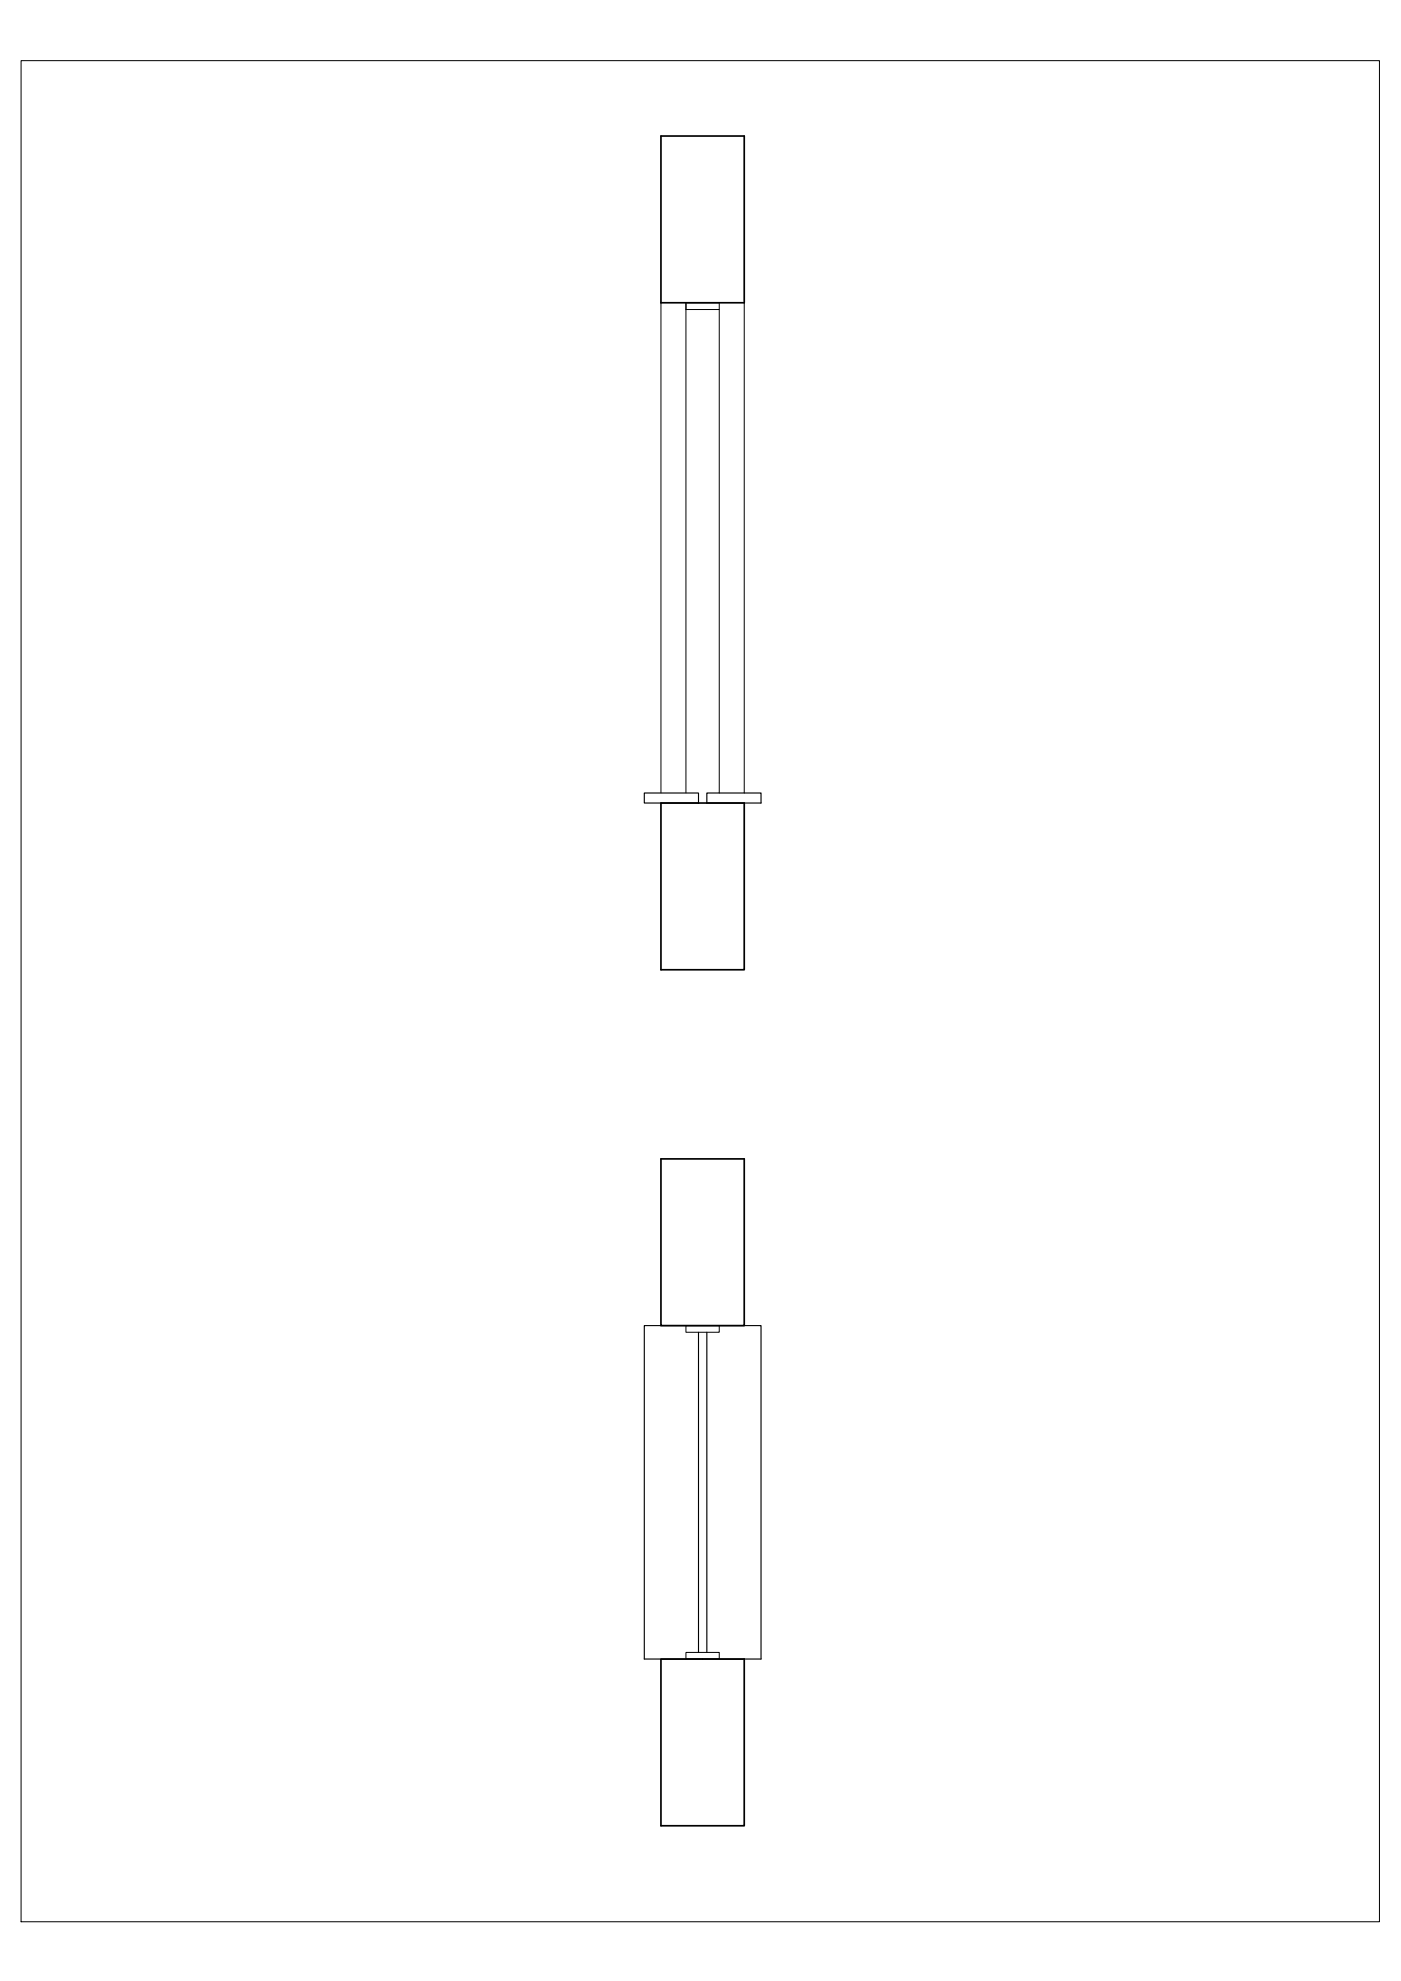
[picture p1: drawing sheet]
<svg xmlns="http://www.w3.org/2000/svg" width="420mm" height="594mm" viewBox="0 0 420 594" stroke-linecap="round" stroke-linejoin="round" font-family="sans-serif">
<!-- layer: muro -->
<path d="M198.2 40.8h25v50h-25zM198.2 240.8h25v50h-25zM198.2 347.5h25v50h-25zM198.2 497.5h25v50h-25z" fill="none" stroke="#000" stroke-width=".51"/>
<!-- layer: proiezioni -->
<path d="M198.2 90.8v147M205.7 90.8v147M215.7 92.8v145M223.2 90.8v147" fill="none" stroke="#000" stroke-width=".3"/>
<!-- layer: lastre -->
<path d="M193.2 237.8h16.3v3h-16.3zM212 237.8h16.2v3h-16.2zM193.2 397.5h35v100h-35zM209.5 399.5v96M212 399.5v96" fill="none" stroke="#000" stroke-width=".34"/>
<!-- layer: controtelaio -->
<path d="M205.7 90.8h10v2h-10zM205.7 397.5h10v2h-10zM205.7 495.5h10v2h-10z" fill="none" stroke="#000" stroke-width=".3"/>
<!-- layer: 0 -->
<path d="M6.3 18.2h407.4v558.1h-407.4z" fill="none" stroke="#000" stroke-width=".3"/>
</svg>
